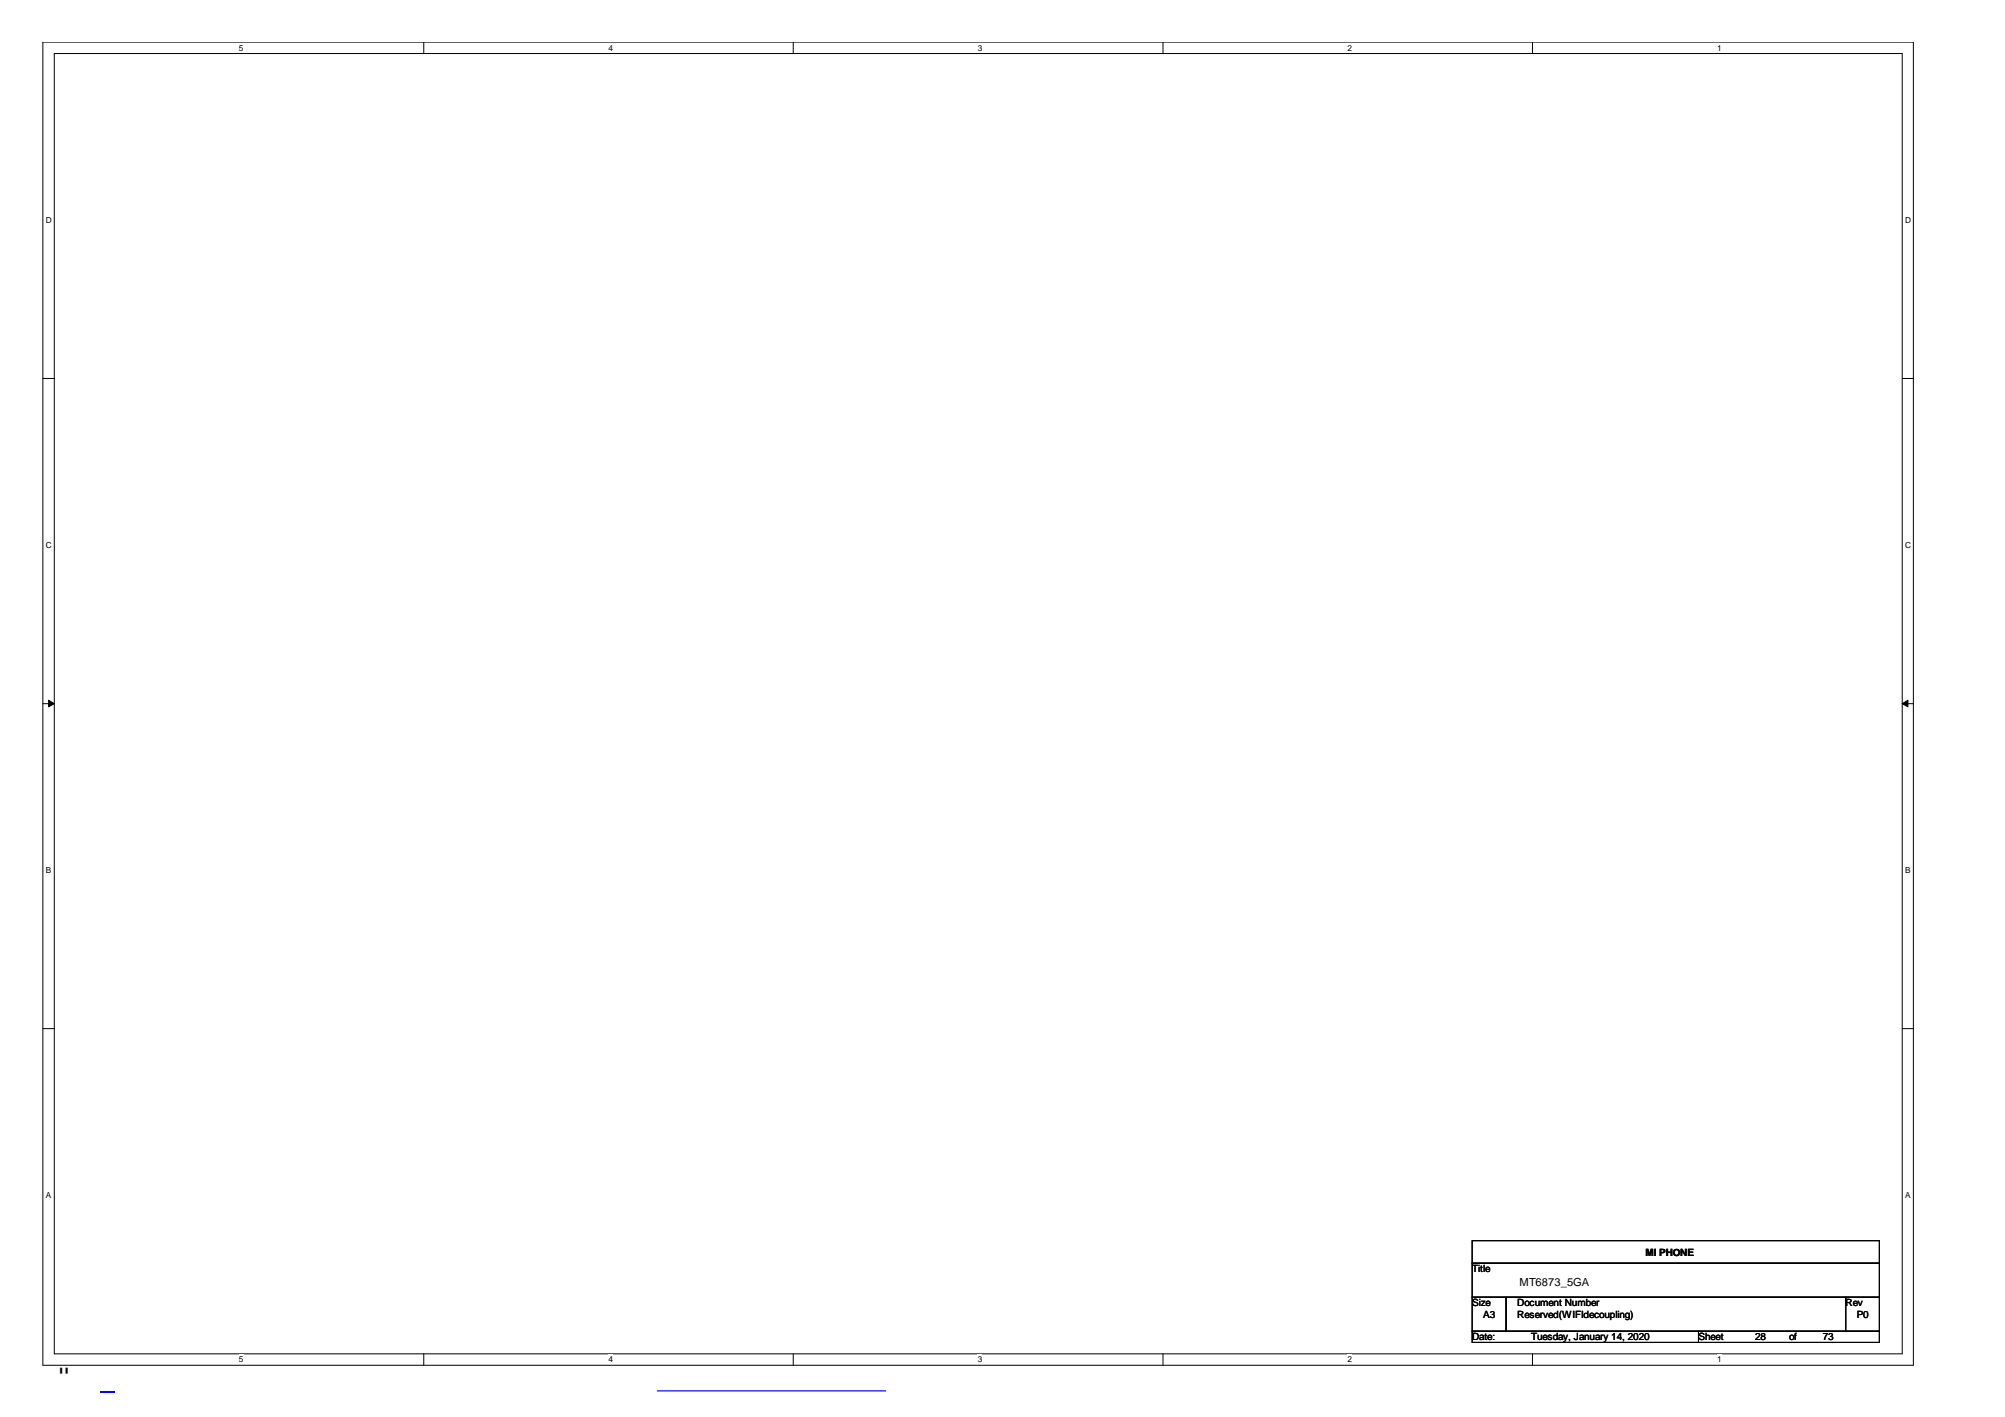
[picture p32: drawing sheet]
<svg xmlns="http://www.w3.org/2000/svg" width="297mm" height="210mm" viewBox="0 0 297 210" stroke-linecap="round" stroke-linejoin="round" font-family="sans-serif">
<defs><g id="words">
<text font-size="4.2" x="8.5" y="205.7">&quot;</text>
<text font-size="1.7" x="225.1" y="190.5">MT6873_5GA</text>
<g font-size="1.5">
<text x="243.8" y="186">MI PHONE</text>
<text x="245.8" y="186">PHO</text>
<text x="218.1" y="188.5">Title</text>
<text x="218.1" y="188.5">T tle</text>
<text x="218.1" y="188.5">T le</text>
<text x="218.1" y="193.5">Size</text>
<text x="218.1" y="193.5">S</text>
<text x="219.8" y="195.2">A3</text>
<text x="224.8" y="193.5">Document Number</text>
<text x="224.8" y="195.2">Reserved(WIFIdecoupling)</text>
<text x="224.8" y="193.5">D c m</text>
<text x="230.1" y="195.2">d</text>
<text x="231.8" y="193.5">Nu</text>
<text x="235.7" y="193.5">er</text>
<text x="237.7" y="195.2">up</text>
<text x="273.4" y="193.5">Rev</text>
<text x="273.4" y="193.5">R</text>
<text x="275.1" y="195.2">P0</text>
<text x="218.1" y="198.6">Datte:</text>
<text x="218.1" y="198.6">Date:</text>
<text x="218.1" y="198.6">D</text>
<text x="220.3" y="198.6">e:</text>
<text x="226.8" y="198.6">Tuesday,, January 14, 2020</text>
<text x="226.8" y="198.6">Tuesday, Januar</text>
<text x="226.8" y="198.6">Tu s a</text>
<text x="234.7" y="198.6">nua</text>
<text x="238.7" y="198.6">14, 2020</text>
<text x="238.7" y="198.6">14</text>
<text x="241.2" y="198.6">2020</text>
<text x="251.6" y="198.6">Sheet</text>
<text x="260" y="198.6">28</text>
<text x="265" y="198.6">of</text>
<text x="270" y="198.6">73</text>
</g>
<g font-size="1.2">
<text x="35.4" y="7.5">5</text>
<text x="90.1" y="7.5">4</text>
<text x="144.9" y="7.5">3</text>
<text x="199.6" y="7.5">2</text>
<text x="254.4" y="7.5">1</text>
<text x="6.8" y="33.1">D</text>
<text x="282.2" y="33.1">D</text>
<text x="6.8" y="81.2">C</text>
<text x="282.2" y="81.2">C</text>
<text x="6.8" y="129.4">B</text>
<text x="282.2" y="129.4">B</text>
<text x="6.8" y="177.5">A</text>
<text x="282.2" y="177.5">A</text>
<text x="35.4" y="201.8">5</text>
<text x="90.1" y="201.8">4</text>
<text x="144.9" y="201.8">3</text>
<text x="199.6" y="201.8">2</text>
<text x="254.4" y="201.8">1</text>
</g>
</g></defs>
<path d="M6.3 6.2h277.2v196h-277.2zM8 7.9h273.8v192.6h-273.8z" fill="none" stroke="#000" stroke-width=".15"/>
<g fill="#fff">
<path d="M35.4 6.4h.6v1.4h-.6z"/>
<path d="M35.4 200.7h.6v1.4h-.6z"/>
</g>
<path d="M62.8 6.2v1.7M62.8 200.5v1.7" fill="none" stroke="#000" stroke-width=".15"/>
<g fill="#fff">
<path d="M90.1 6.4h.7v1.4h-.7z"/>
<path d="M90.1 200.7h.7v1.4h-.7z"/>
</g>
<path d="M117.5 6.2v1.7M117.5 200.5v1.7" fill="none" stroke="#000" stroke-width=".15"/>
<g fill="#fff">
<path d="M144.9 6.4h.6v1.4h-.6z"/>
<path d="M144.9 200.7h.6v1.4h-.6z"/>
</g>
<path d="M172.3 6.2v1.7M172.3 200.5v1.7" fill="none" stroke="#000" stroke-width=".15"/>
<g fill="#fff">
<path d="M199.6 6.4h.7v1.4h-.7z"/>
<path d="M199.6 200.7h.7v1.4h-.7z"/>
</g>
<path d="M227 6.2v1.7M227 200.5v1.7" fill="none" stroke="#000" stroke-width=".15"/>
<g fill="#fff">
<path d="M254.4 6.4h.6v1.4h-.6z"/>
<path d="M6.8 31.9h.8v1.4h-.8z"/>
<path d="M254.4 200.7h.6v1.4h-.6z"/>
<path d="M282.2 31.9h.9v1.4h-.9z"/>
<path d="M6.8 80.1h.8v1.4h-.8z"/>
<path d="M282.2 80.1h.9v1.4h-.9z"/>
</g>
<path d="M6.3 56.1h1.7M281.8 56.1h1.7" fill="none" stroke="#000" stroke-width=".15"/>
<g fill="#fff">
<path d="M6.8 128.2h.7v1.4h-.7z"/>
<path d="M282.2 128.2h.8v1.4h-.8z"/>
</g>
<path d="M6.3 104.2h1.7M281.8 104.2h1.7" fill="none" stroke="#000" stroke-width=".15"/>
<g fill="#000" stroke="#000" stroke-width=".15">
<path d="M7.2 103.7l.8 .5-.8 .5z" fill-rule="evenodd"/>
<path d="M281.8 104.2l.9-.5v1z" fill-rule="evenodd"/>
</g>
<g fill="#fff">
<path d="M6.8 176.4h.7v1.4h-.7z"/>
<path d="M282.2 176.4h.8v1.4h-.8z"/>
</g>
<path d="M6.3 152.4h1.7M281.8 152.4h1.7M218.1 183.8h60.3v3.3h-60.3zM218.1 187.1h60.3v5.1h-60.3zM218.1 192.2h5v5h-5zM218.1 197.2h33.5v1.7h-33.5zM223.1 192.2h50.3v5h-50.3zM251.6 197.2h26.8v1.7h-26.8zM273.4 192.2h5v5h-5z" fill="none" stroke="#000" stroke-width=".15"/>
<path d="M14.8 206.2h2.1" fill="none" stroke="#00f" stroke-width=".21"/>
<path d="M97.4 206h33.8" fill="none" stroke="#00f" stroke-width=".18"/>
<use href="#words"/>
</svg>
